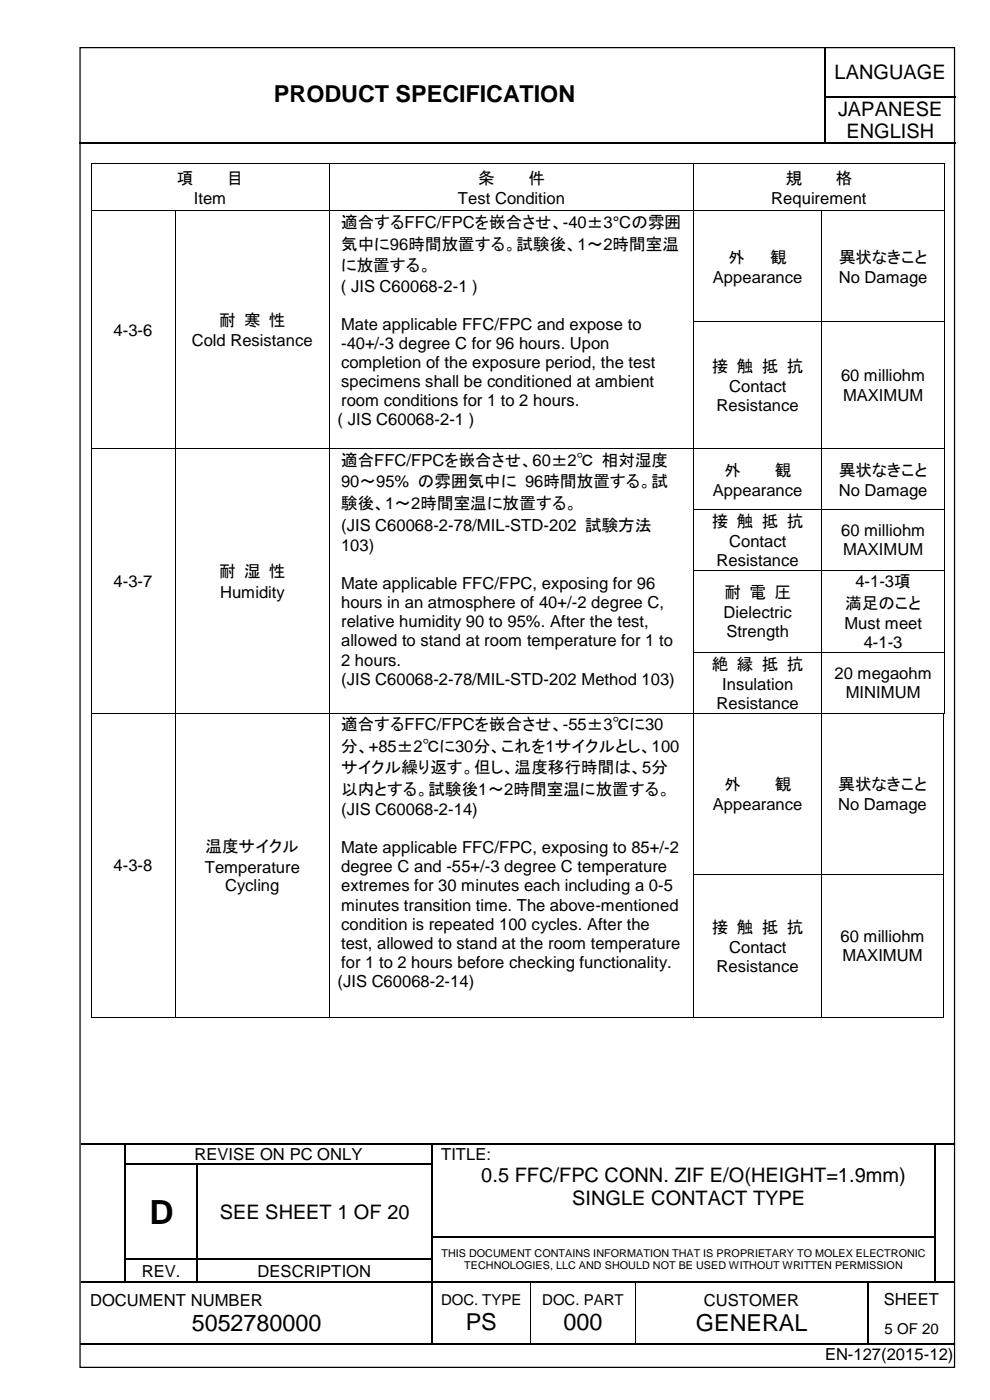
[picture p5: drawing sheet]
<svg xmlns="http://www.w3.org/2000/svg" width="210mm" height="297mm" viewBox="0 0 210 297" stroke-linecap="round" stroke-linejoin="round" font-family="sans-serif">
<defs><g id="words">
<text font-size="7.1" x="31.7" y="259.6">D</text>
<g font-size="5">
<text x="58.1" y="21.6">PRODUCT SPECIFICATION</text>
<text x="40.6" y="282.4">5052780000</text>
<text x="98.7" y="282.2">PS</text>
<text x="119.4" y="282.2">000</text>
<text x="147.6" y="282.4">GENERAL</text>
</g>
<g font-size="4.2">
<text x="176.9" y="16.7">LANGUAGE</text>
<text x="177.7" y="24.5">JAPANESE</text>
<text x="179.4" y="29.4">ENGLISH</text>
<text x="102" y="250.7">0.5 FFC/FPC CONN. ZIF E/O(HEIGHT=1.9mm)</text>
<text x="121.3" y="255.6">SINGLE CONTACT TYPE</text>
<text x="46.6" y="258.6">SEE SHEET 1 OF 20</text>
</g>
<g font-size="3.5">
<text x="37.5" y="39">項</text>
<text x="48.1" y="39">目</text>
<text x="101.4" y="39">条</text>
<text x="112" y="39">件</text>
<text x="166.6" y="39">規</text>
<text x="177.2" y="39">格</text>
<text x="41.1" y="43.3">Item</text>
<text x="97.1" y="43.3">Test Condition</text>
<text x="163.5" y="43.3">Requirement</text>
<text x="72.3" y="48.4">適合するFFC/FPCを嵌合させ、-40±3°Cの雰囲</text>
<text x="72.3" y="53">気中に96時間放置する。試験後、1～2時間室温</text>
<text x="72.3" y="57.6">に放置する。</text>
<text x="154.5" y="55.8">外</text>
<text x="163.3" y="55.8">観</text>
<text x="177.9" y="55.8">異状なきこと</text>
<text x="72.3" y="61.9">( JIS C60068-2-1 )</text>
<text x="151.2" y="60">Appearance</text>
<text x="177.8" y="60">No Damage</text>
<text x="24.1" y="71.2">4-3-6</text>
<text x="46.4" y="69.2">耐 寒 性</text>
<text x="72.3" y="69.9">Mate applicable FFC/FPC and expose to</text>
<text x="40.6" y="73.5">Cold Resistance</text>
<text x="72.3" y="74">-40+/-3 degree C for 96 hours. Upon</text>
<text x="72.3" y="78.1">completion of the exposure period, the test</text>
<text x="72.3" y="82.1">specimens shall be conditioned at ambient</text>
<text x="150.9" y="78.9">接 触 抵 抗</text>
<text x="154.6" y="83.2">Contact</text>
<text x="178.3" y="80.9">60 milliohm</text>
<text x="72.3" y="86.2">room conditions for 1 to 2 hours.</text>
<text x="151.9" y="87.3">Resistance</text>
<text x="178.7" y="85">MAXIMUM</text>
<text x="71.6" y="90.3">( JIS C60068-2-1 )</text>
<text x="72.3" y="98.8">適合FFC/FPCを嵌合させ、60±2℃ 相対湿度</text>
<text x="153.6" y="100.9">外</text>
<text x="164.2" y="100.9">観</text>
<text x="177.9" y="100.9">異状なきこと</text>
<text x="72.3" y="103.4">90～95% の雰囲気中に 96時間放置する。試</text>
<text x="151.2" y="105.2">Appearance</text>
<text x="177.8" y="105.2">No Damage</text>
<text x="72.3" y="108">験後、1～2時間室温に放置する。</text>
<text x="72.3" y="112.6">(JIS C60068-2-78/MIL-STD-202 試験方法</text>
<text x="150.9" y="111.7">接 触 抵 抗</text>
<text x="178.3" y="113.7">60 milliohm</text>
<text x="72.3" y="116.9">103)</text>
<text x="154.6" y="116">Contact</text>
<text x="178.7" y="117.8">MAXIMUM</text>
<text x="24.1" y="124.5">4-3-7</text>
<text x="46.4" y="122.5">耐 湿 性</text>
<text x="72.3" y="124.9">Mate applicable FFC/FPC, exposing for 96</text>
<text x="151.9" y="120.1">Resistance</text>
<text x="181.3" y="124.6">4-1-3項</text>
<text x="46.7" y="126.8">Humidity</text>
<text x="72.3" y="129">hours in an atmosphere of 40+/-2 degree C,</text>
<text x="153.4" y="131.2">Dielectric</text>
<text x="153.6" y="126.9">耐 電 圧</text>
<text x="179.2" y="129.2">満足のこと</text>
<text x="72.3" y="133.1">relative humidity 90 to 95%. After the test,</text>
<text x="72.3" y="137.1">allowed to stand at room temperature for 1 to</text>
<text x="154" y="135.2">Strength</text>
<text x="179" y="133.5">Must meet</text>
<text x="183.1" y="137.5">4-1-3</text>
<text x="72.3" y="141.2">2 hours.</text>
<text x="150.9" y="142">絶 縁 抵 抗</text>
<text x="72.3" y="145.2">(JIS C60068-2-78/MIL-STD-202 Method 103)</text>
<text x="153.1" y="146.3">Insulation</text>
<text x="176.9" y="144">20 megaohm</text>
<text x="179.3" y="148.1">MINIMUM</text>
<text x="72.3" y="154.9">適合するFFC/FPCを嵌合させ、-55±3℃に30</text>
<text x="151.9" y="150.4">Resistance</text>
<text x="72.3" y="159.5">分、+85±2℃に30分、これを1サイクルとし、100</text>
<text x="72.3" y="164.1">サイクル繰り返す。但し、温度移行時間は、5分</text>
<text x="153.6" y="167.6">外</text>
<text x="164.2" y="167.6">観</text>
<text x="177.8" y="167.6">異状なきこと</text>
<text x="72.3" y="168.6">以内とする。試験後1～2時間室温に放置する。</text>
<text x="72.3" y="172.9">(JIS C60068-2-14)</text>
<text x="151.2" y="171.9">Appearance</text>
<text x="177.7" y="171.9">No Damage</text>
<text x="24.1" y="184.8">4-3-8</text>
<text x="43.4" y="185.1">Temperature</text>
<text x="43.6" y="180.8">温度サイクル</text>
<text x="72.3" y="181">Mate applicable FFC/FPC, exposing to 85+/-2</text>
<text x="72.3" y="185.1">degree C and -55+/-3 degree C temperature</text>
<text x="47.7" y="189.1">Cycling</text>
<text x="72.3" y="189.1">extremes for 30 minutes each including a 0-5</text>
<text x="72.3" y="193.2">minutes transition time. The above-mentioned</text>
<text x="72.3" y="197.3">condition is repeated 100 cycles. After the</text>
<text x="150.9" y="197.9">接 触 抵 抗</text>
<text x="72.3" y="201.3">test, allowed to stand at the room temperature</text>
<text x="154.6" y="202.2">Contact</text>
<text x="178.2" y="199.9">60 milliohm</text>
<text x="178.6" y="203.9">MAXIMUM</text>
<text x="71.6" y="209.4">(JIS C60068-2-14)</text>
<text x="72.3" y="205.4">for 1 to 2 hours before checking functionality.</text>
<text x="151.9" y="206.2">Resistance</text>
<text x="41.2" y="246.1">REVISE ON PC ONLY</text>
<text x="93.5" y="246.1">TITLE:</text>
<text x="30.1" y="270.8">REV.</text>
<text x="54.6" y="270.8">DESCRIPTION</text>
<text x="19.1" y="277">DOCUMENT NUMBER</text>
<text x="149.2" y="277">CUSTOMER</text>
<text x="187.4" y="276.8">SHEET</text>
<text x="174.9" y="288.6">EN-127(2015-12)</text>
</g>
<g font-size="3.2">
<text x="93.5" y="276.9">DOC. TYPE</text>
<text x="115" y="276.9">DOC. PART</text>
<text x="187.5" y="283">5 OF 20</text>
</g>
<g font-size="2.3">
<text x="93.6" y="266.6">THIS DOCUMENT CONTAINS INFORMATION THAT IS PROPRIETARY TO MOLEX ELECTRONIC</text>
<text x="98.4" y="269.3">TECHNOLOGIES, LLC AND SHOULD NOT BE USED WITHOUT WRITTEN PERMISSION</text>
</g>
</g></defs>
<g fill="none" stroke="#000" stroke-width=".25">
<path d="M175 10.2v10.2M16.8 30.4h158M175 20.6v9.7M175.1 20.5h27.4M175.1 30.4h27.4M17.2 242.6h9.3M26.6 242.8v4M26.6 247.1v4.8M26.6 252.2v4.9M26.6 257.3v4.9M26.7 242.6h64.8M26.7 247h15"/>
<path d="M41.8 247.1v4.8M41.8 252.2v4.9M41.8 257.3v4.9M42 247h49.5M91.6 242.8v4M91.6 247.1v4.8M91.6 252.2v4.9M91.6 257.3v4.9M91.8 242.6h106.3M198.2 242.8v4M198.2 247.1v4.8M198.2 252.2v4.9"/>
<path d="M198.2 257.3v4.9M198.4 242.6h4M17.2 272h9.3M26.6 262.5v4.6M26.6 267.3v4.6M26.7 267.2h15M26.7 272h15M41.8 262.5v4.6M41.8 267.3v4.6M42 267.2h49.5M42 272h49.5M91.6 262.5v4.6"/>
<path d="M91.6 267.3v4.6M91.6 272.2v12.9M91.8 262.3h106.3M91.8 272h20.6M112.6 272h22M134.9 272h49M184 272.2v12.9M184.1 272h14M198.2 262.5v4.6M198.2 267.3v4.6M198.4 272h4M16.9 285.2h74.6"/>
<path d="M91.8 285.2h20.6M112.6 285.2h22M134.9 285.2h49M184.1 285.2h18.3"/>
</g>
<g fill="#000">
<path d="M174.8 20.4h.3v.2h-.3z" fill-rule="evenodd"/>
<path d="M174.8 30.3h.3v.3h-.3z" fill-rule="evenodd"/>
<path d="M26.5 242.5h.2v.3h-.2z" fill-rule="evenodd"/>
<path d="M26.5 246.8h.2v.3h-.2z" fill-rule="evenodd"/>
<path d="M26.5 251.9h.2v.3h-.2z" fill-rule="evenodd"/>
<path d="M26.5 257.1h.2v.2h-.2z" fill-rule="evenodd"/>
<path d="M41.7 246.8h.3v.3h-.3z" fill-rule="evenodd"/>
<path d="M41.7 251.9h.3v.3h-.3z" fill-rule="evenodd"/>
<path d="M41.7 257.1h.3v.2h-.3z" fill-rule="evenodd"/>
<path d="M91.5 242.5h.3v.3h-.3z" fill-rule="evenodd"/>
<path d="M91.5 246.8h.3v.3h-.3z" fill-rule="evenodd"/>
<path d="M91.5 251.9h.3v.3h-.3z" fill-rule="evenodd"/>
<path d="M91.5 257.1h.3v.2h-.3z" fill-rule="evenodd"/>
<path d="M198.1 242.5h.3v.3h-.3z" fill-rule="evenodd"/>
<path d="M198.1 246.8h.3v.3h-.3z" fill-rule="evenodd"/>
<path d="M198.1 251.9h.3v.3h-.3z" fill-rule="evenodd"/>
<path d="M198.1 257.1h.3v.2h-.3z" fill-rule="evenodd"/>
<path d="M26.5 262.2h.2v.3h-.2z" fill-rule="evenodd"/>
<path d="M26.5 267.1h.2v.2h-.2z" fill-rule="evenodd"/>
<path d="M26.5 271.9h.2v.3h-.2z" fill-rule="evenodd"/>
<path d="M41.7 262.2h.3v.3h-.3z" fill-rule="evenodd"/>
<path d="M41.7 267.1h.3v.2h-.3z" fill-rule="evenodd"/>
<path d="M41.7 271.9h.3v.3h-.3z" fill-rule="evenodd"/>
<path d="M91.5 262.2h.3v.3h-.3z" fill-rule="evenodd"/>
<path d="M91.5 267.1h.3v.2h-.3z" fill-rule="evenodd"/>
<path d="M91.5 271.9h.3v.3h-.3z" fill-rule="evenodd"/>
<path d="M112.4 271.9h.2v.3h-.2z" fill-rule="evenodd"/>
<path d="M134.6 271.9h.3v.3h-.3z" fill-rule="evenodd"/>
<path d="M183.9 271.9h.2v.3h-.2z" fill-rule="evenodd"/>
<path d="M198.1 262.2h.3v.3h-.3z" fill-rule="evenodd"/>
<path d="M198.1 267.1h.3v.2h-.3z" fill-rule="evenodd"/>
<path d="M198.1 271.9h.3v.3h-.3z" fill-rule="evenodd"/>
<path d="M91.5 285.1h.3v.3h-.3z" fill-rule="evenodd"/>
<path d="M112.4 285.1h.2v.3h-.2z" fill-rule="evenodd"/>
<path d="M134.6 285.1h.3v.3h-.3z" fill-rule="evenodd"/>
<path d="M183.9 285.1h.2v.3h-.2z" fill-rule="evenodd"/>
</g>
<path d="M112.5 272.2v12.9M134.7 272.2v12.9" fill="none" stroke="#000" stroke-width=".21"/>
<path d="M55.6 15.8h112.4v9.7h-112.4z" fill-rule="evenodd" fill="#fff"/>
<path d="M17 10.1h185.4v280h-185.4z" fill="none" stroke="#000" stroke-width=".26"/>
<g fill="#000">
<path d="M19.2 34.6h.2v.2h-.2z" fill-rule="evenodd"/>
<path d="M19.2 34.6h.2v.2h-.2z" fill-rule="evenodd"/>
<path d="M69.7 34.6h.2v.2h-.2z" fill-rule="evenodd"/>
<path d="M147 34.6h.2v.2h-.2z" fill-rule="evenodd"/>
<path d="M200.2 34.6h.1v.2h-.1z" fill-rule="evenodd"/>
<path d="M200.2 34.6h.1v.2h-.1z" fill-rule="evenodd"/>
<path d="M19.2 44.7h.2v.1h-.2z" fill-rule="evenodd"/>
<path d="M37.1 44.7h.2v.1h-.2z" fill-rule="evenodd"/>
<path d="M69.7 44.7h.2v.1h-.2z" fill-rule="evenodd"/>
<path d="M147 44.7h.2v.1h-.2z" fill-rule="evenodd"/>
<path d="M174.2 44.7h.1v.1h-.1z" fill-rule="evenodd"/>
<path d="M200.2 44.7h.1v.1h-.1z" fill-rule="evenodd"/>
<path d="M19.2 68.2h.2v.1h-.2z" fill-rule="evenodd"/>
<path d="M37.1 68.2h.2v.1h-.2z" fill-rule="evenodd"/>
<path d="M69.7 68.2h.2v.1h-.2z" fill-rule="evenodd"/>
<path d="M147 68.2h.2v.1h-.2z" fill-rule="evenodd"/>
<path d="M174.2 68.2h.1v.1h-.1z" fill-rule="evenodd"/>
<path d="M200.2 68.2h.1v.1h-.1z" fill-rule="evenodd"/>
<path d="M19.2 95.1h.2v.2h-.2z" fill-rule="evenodd"/>
<path d="M37.1 95.1h.2v.2h-.2z" fill-rule="evenodd"/>
<path d="M69.7 95.1h.2v.2h-.2z" fill-rule="evenodd"/>
<path d="M147 95.1h.2v.2h-.2z" fill-rule="evenodd"/>
<path d="M174.2 95.1h.1v.2h-.1z" fill-rule="evenodd"/>
<path d="M200.2 95.1h.1v.2h-.1z" fill-rule="evenodd"/>
<path d="M19.2 108h.2v.2h-.2z" fill-rule="evenodd"/>
<path d="M37.1 108h.2v.2h-.2z" fill-rule="evenodd"/>
<path d="M69.7 108h.2v.2h-.2z" fill-rule="evenodd"/>
<path d="M147 108h.2v.2h-.2z" fill-rule="evenodd"/>
<path d="M174.2 108h.1v.2h-.1z" fill-rule="evenodd"/>
<path d="M200.2 108h.1v.2h-.1z" fill-rule="evenodd"/>
<path d="M19.2 120.9h.2v.1h-.2z" fill-rule="evenodd"/>
<path d="M19.2 138.3h.2v.2h-.2z" fill-rule="evenodd"/>
<path d="M37.1 120.9h.2v.1h-.2z" fill-rule="evenodd"/>
<path d="M37.1 138.3h.2v.2h-.2z" fill-rule="evenodd"/>
<path d="M69.7 120.9h.2v.1h-.2z" fill-rule="evenodd"/>
<path d="M69.7 138.3h.2v.2h-.2z" fill-rule="evenodd"/>
<path d="M147 120.9h.2v.1h-.2z" fill-rule="evenodd"/>
<path d="M147 138.3h.2v.2h-.2z" fill-rule="evenodd"/>
<path d="M174.2 120.9h.1v.1h-.1z" fill-rule="evenodd"/>
<path d="M174.2 138.3h.1v.2h-.1z" fill-rule="evenodd"/>
<path d="M200.2 120.9h.1v.1h-.1z" fill-rule="evenodd"/>
<path d="M200.2 138.3h.1v.2h-.1z" fill-rule="evenodd"/>
<path d="M19.2 151.2h.2v.2h-.2z" fill-rule="evenodd"/>
<path d="M37.1 151.2h.2v.2h-.2z" fill-rule="evenodd"/>
<path d="M69.7 151.2h.2v.2h-.2z" fill-rule="evenodd"/>
<path d="M147 151.2h.2v.2h-.2z" fill-rule="evenodd"/>
<path d="M174.2 151.2h.1v.2h-.1z" fill-rule="evenodd"/>
<path d="M199.9 151.2h.2v.2h-.2z" fill-rule="evenodd"/>
<path d="M200.1 151.2h.2v.2h-.2z" fill-rule="evenodd"/>
<path d="M200.2 151.2h.1v.2h-.1z" fill-rule="evenodd"/>
<path d="M200.2 151.2h.1v.2h-.1z" fill-rule="evenodd"/>
<path d="M19.2 185.4h.2v.1h-.2z" fill-rule="evenodd"/>
<path d="M37.1 185.4h.2v.1h-.2z" fill-rule="evenodd"/>
<path d="M69.7 185.4h.2v.1h-.2z" fill-rule="evenodd"/>
<path d="M147 185.4h.2v.1h-.2z" fill-rule="evenodd"/>
<path d="M174.2 185.4h.1v.1h-.1z" fill-rule="evenodd"/>
<path d="M199.9 185.4h.2v.1h-.2z" fill-rule="evenodd"/>
<path d="M19.2 215.8h.2v.2h-.2z" fill-rule="evenodd"/>
<path d="M19.2 215.8h.2v.2h-.2z" fill-rule="evenodd"/>
<path d="M37.1 215.8h.2v.2h-.2z" fill-rule="evenodd"/>
<path d="M69.7 215.8h.2v.2h-.2z" fill-rule="evenodd"/>
<path d="M147 215.8h.2v.2h-.2z" fill-rule="evenodd"/>
<path d="M174.2 215.8h.1v.2h-.1z" fill-rule="evenodd"/>
<path d="M199.9 215.8h.2v.2h-.2z" fill-rule="evenodd"/>
<path d="M199.9 215.8h.2v.2h-.2z" fill-rule="evenodd"/>
</g>
<g fill="none" stroke="#000" stroke-width=".21">
<path d="M19.3 34.8v9.9M19.4 34.7h50.3M69.8 34.8v9.9M69.9 34.7h77.1M147.1 34.8v9.9M147.2 34.7h53M200.2 34.8v9.9M19.3 44.8v23.4M19.4 44.8h17.7M37.2 44.8v23.4M37.3 44.8h32.4M69.8 44.8v23.4"/>
<path d="M69.9 44.8h77.1M147.1 44.8v23.4M147.2 44.8h27M174.2 44.8v23.4M174.3 44.8h25.9M200.2 44.8v23.4M19.3 68.3v26.8M37.2 68.3v26.8M69.8 68.3v26.8M147.1 68.3v26.8M147.2 68.2h27M174.2 68.3v26.8"/>
<path d="M174.3 68.2h25.9M200.2 68.3v26.8M19.3 95.3v12.7M19.4 95.2h17.7M37.2 95.3v12.7M37.3 95.2h32.4M69.8 95.3v12.7M69.9 95.2h77.1M147.1 95.3v12.7M147.2 95.2h27M174.2 95.3v12.7M174.3 95.2h25.9"/>
<path d="M200.2 95.3v12.7M19.3 108.2v12.7M37.2 108.2v12.7M69.8 108.2v12.7M147.1 108.2v12.7M147.2 108.1h27M174.2 108.2v12.7M174.3 108.1h25.9M200.2 108.2v12.7M19.3 121v17.3M19.3 138.5v12.7M37.2 121v17.3"/>
<path d="M37.2 138.5v12.7M69.8 121v17.3M69.8 138.5v12.7M147.1 121v17.3M147.1 138.5v12.7M147.2 121h27M147.2 138.4h27M174.2 121v17.3M174.2 138.5v12.7M174.3 121h25.9M174.3 138.4h25.9M200.2 121v17.3"/>
<path d="M200.2 138.5v12.7M19.3 151.4v34M19.4 151.3h17.7M37.2 151.4v34M37.3 151.3h32.4M69.8 151.4v34M69.9 151.3h77.1M147.1 151.4v34M147.2 151.3h27M174.2 151.4v34M174.3 151.3h25.6M200 151.4v34"/>
<path d="M19.3 185.5v30.3M37.2 185.5v30.3M69.8 185.5v30.3M147.1 185.5v30.3M147.2 185.4h27M174.2 185.5v30.3M174.3 185.4h25.6M200 185.5v30.3M19.4 215.9h17.7M37.3 215.9h32.4M69.9 215.9h77.1M147.2 215.9h27"/>
<path d="M174.3 215.9h25.6"/>
</g>
<use href="#words"/>
</svg>
